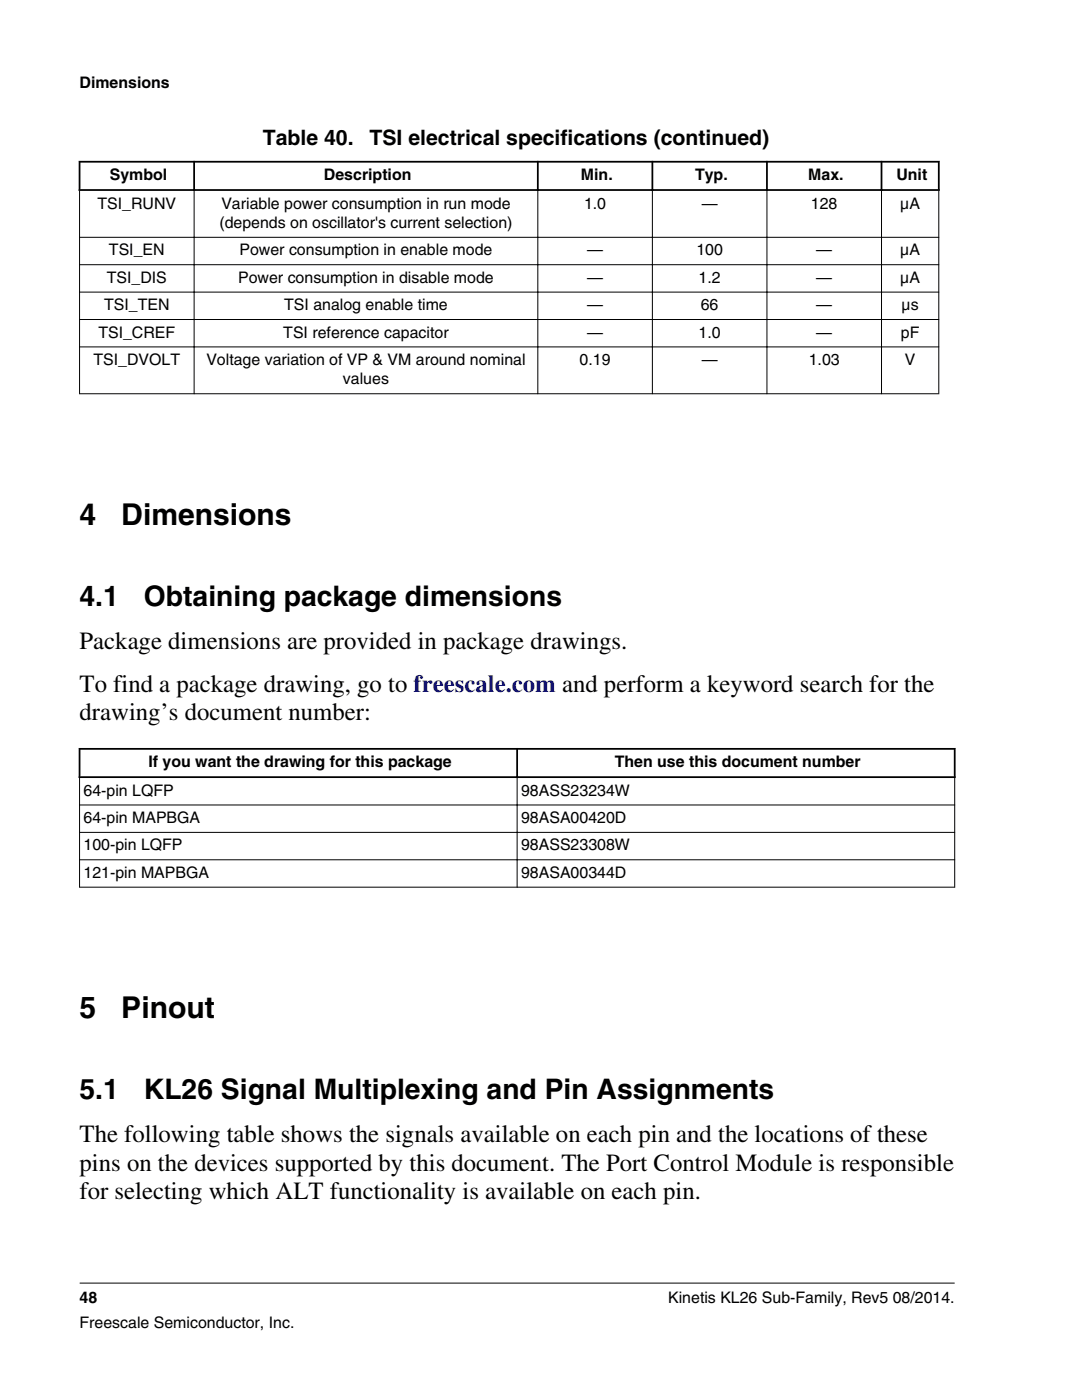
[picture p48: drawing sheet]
<svg xmlns="http://www.w3.org/2000/svg" width="216mm" height="279mm" viewBox="0 0 216 279" stroke-linecap="round" stroke-linejoin="round" font-family="sans-serif">
<defs><g id="words">
<g font-size="6">
<text x="15.9" y="104.7">4</text>
<text x="24.2" y="104.7">Dimensions</text>
<text x="15.9" y="203.2">5</text>
<text x="24.2" y="203.2">Pinout</text>
</g>
<g font-size="5.6">
<text x="15.9" y="120.9">4.1</text>
<text x="28.7" y="120.9">Obtaining package dimensions</text>
<text x="15.9" y="219.4">5.1</text>
<text x="28.7" y="219.4">KL26 Signal Multiplexing and Pin Assignments</text>
</g>
<g font-size="4.9">
<text x="15.9" y="129.5">Package dimensions are provided in package drawings.</text>
<text x="15.9" y="138.1">To find a package drawing, go to freescale.com and perform a keyword search for the</text>
<text x="15.9" y="143.8">drawing’s document number:</text>
<text x="15.9" y="228">The following table shows the signals available on each pin and the locations of these</text>
<text x="15.9" y="233.6">pins on the devices supported by this document. The Port Control Module is responsible</text>
<text x="15.9" y="239.3">for selecting which ALT functionality is available on each pin.</text>
</g>
<g font-size="4.2">
<text x="52.4" y="29">Table 40.</text>
<text x="73.7" y="29">TSI electrical specifications (continued)</text>
</g>
<g font-size="3.2">
<text x="15.9" y="17.5">Dimensions</text>
<text x="21.9" y="36">Symbol</text>
<text x="64.6" y="36">Description</text>
<text x="115.9" y="36">Min.</text>
<text x="138.7" y="36">Typ.</text>
<text x="161.3" y="36">Max.</text>
<text x="178.9" y="36">Unit</text>
<text x="19.5" y="41.6">TSI_RUNV</text>
<text x="44.2" y="41.6">Variable power consumption in run mode</text>
<text x="116.5" y="41.6">1.0</text>
<text x="140" y="41.6">—</text>
<text x="161.8" y="41.6">128</text>
<text x="179.6" y="41.6">µA</text>
<text x="43.8" y="45.5">(depends on oscillator's current selection)</text>
<text x="21.7" y="51">TSI_EN</text>
<text x="47.8" y="51">Power consumption in enable mode</text>
<text x="117.2" y="51">—</text>
<text x="139" y="51">100</text>
<text x="162.9" y="51">—</text>
<text x="179.6" y="51">µA</text>
<text x="21.3" y="56.4">TSI_DIS</text>
<text x="47.5" y="56.4">Power consumption in disable mode</text>
<text x="117.2" y="56.4">—</text>
<text x="139.4" y="56.4">1.2</text>
<text x="162.9" y="56.4">—</text>
<text x="179.6" y="56.4">µA</text>
<text x="20.8" y="61.9">TSI_TEN</text>
<text x="56.7" y="61.9">TSI analog enable time</text>
<text x="117.2" y="61.9">—</text>
<text x="139.8" y="61.9">66</text>
<text x="162.9" y="61.9">—</text>
<text x="179.9" y="61.9">µs</text>
<text x="19.6" y="67.4">TSI_CREF</text>
<text x="56.5" y="67.4">TSI reference capacitor</text>
<text x="117.2" y="67.4">—</text>
<text x="139.4" y="67.4">1.0</text>
<text x="162.9" y="67.4">—</text>
<text x="179.8" y="67.4">pF</text>
<text x="18.7" y="72.8">TSI_DVOLT</text>
<text x="41.2" y="72.8">Voltage variation of VP &amp; VM around nominal</text>
<text x="68.4" y="76.7">values</text>
<text x="115.7" y="72.8">0.19</text>
<text x="140" y="72.8">—</text>
<text x="161.4" y="72.8">1.03</text>
<text x="180.6" y="72.8">V</text>
<text x="29.6" y="153.1">If you want the drawing for this package</text>
<text x="122.7" y="153.1">Then use this document number</text>
<text x="16.7" y="158.8">64-pin LQFP</text>
<text x="104" y="158.8">98ASS23234W</text>
<text x="16.7" y="164.3">64-pin MAPBGA</text>
<text x="104" y="164.3">98ASA00420D</text>
<text x="16.7" y="169.7">100-pin LQFP</text>
<text x="104" y="169.7">98ASS23308W</text>
<text x="16.7" y="175.2">121-pin MAPBGA</text>
<text x="104" y="175.2">98ASA00344D</text>
<text x="15.9" y="260">48</text>
<text x="133.3" y="260">Kinetis KL26 Sub-Family, Rev5 08/2014.</text>
<text x="15.9" y="265">Freescale Semiconductor, Inc.</text>
</g>
</g></defs>
<path d="M15.7 32.3h171.8M15.7 37.9h171.8M15.9 32.1v6M38.7 32.1v6M107.3 32.1v6M130.2 32.1v6M153 32.1v6M175.9 32.1v6M187.3 32.1v6" fill="none" stroke="#000" stroke-width=".35"/>
<g fill="none" stroke="#000" stroke-width=".2">
<path d="M15.9 38.1v40.6M38.7 37.7v41M107.3 37.7v41M130.2 37.7v41M153 37.7v41M175.9 37.7v41M187.3 38.1v40.6M15.8 47.4h171.6M15.8 52.8h171.6M15.8 58.3h171.6M15.8 63.8h171.6M15.8 69.2h171.6"/>
<path d="M15.8 78.6h171.6"/>
</g>
<g fill="#fff">
<path d="M15.9 149.5h174.6v29.4h-174.6z" fill-rule="evenodd"/>
<path d="M16.1 149.6h86.9v5.3h-86.9z" fill-rule="evenodd"/>
<path d="M103.4 149.6h86.9v5.3h-86.9z" fill-rule="evenodd"/>
<path d="M16 155.3h87.1v5.3h-87.1z" fill-rule="evenodd"/>
<path d="M103.3 155.3h87.1v5.3h-87.1z" fill-rule="evenodd"/>
<path d="M16 160.7h87.1v5.3h-87.1z" fill-rule="evenodd"/>
<path d="M103.3 160.7h87.1v5.3h-87.1z" fill-rule="evenodd"/>
<path d="M16 166.2h87.1v5.3h-87.1z" fill-rule="evenodd"/>
<path d="M103.3 166.2h87.1v5.3h-87.1z" fill-rule="evenodd"/>
<path d="M16 171.7h87.1v5.3h-87.1z" fill-rule="evenodd"/>
<path d="M103.3 171.7h87.1v5.3h-87.1z" fill-rule="evenodd"/>
</g>
<path d="M15.7 149.5h175M15.7 155.1h175M15.9 149.3v6M103.2 149.3v6M190.5 149.3v6" fill="none" stroke="#000" stroke-width=".35"/>
<path d="M15.9 155.2v21.9M103.2 154.9v22.2M190.5 155.2v21.9M15.8 160.7h174.8M15.8 166.1h174.8M15.8 171.6h174.8M15.8 177.1h174.8M15.9 256.1h174.6" fill="none" stroke="#000" stroke-width=".2"/>
<use href="#words"/>
</svg>
